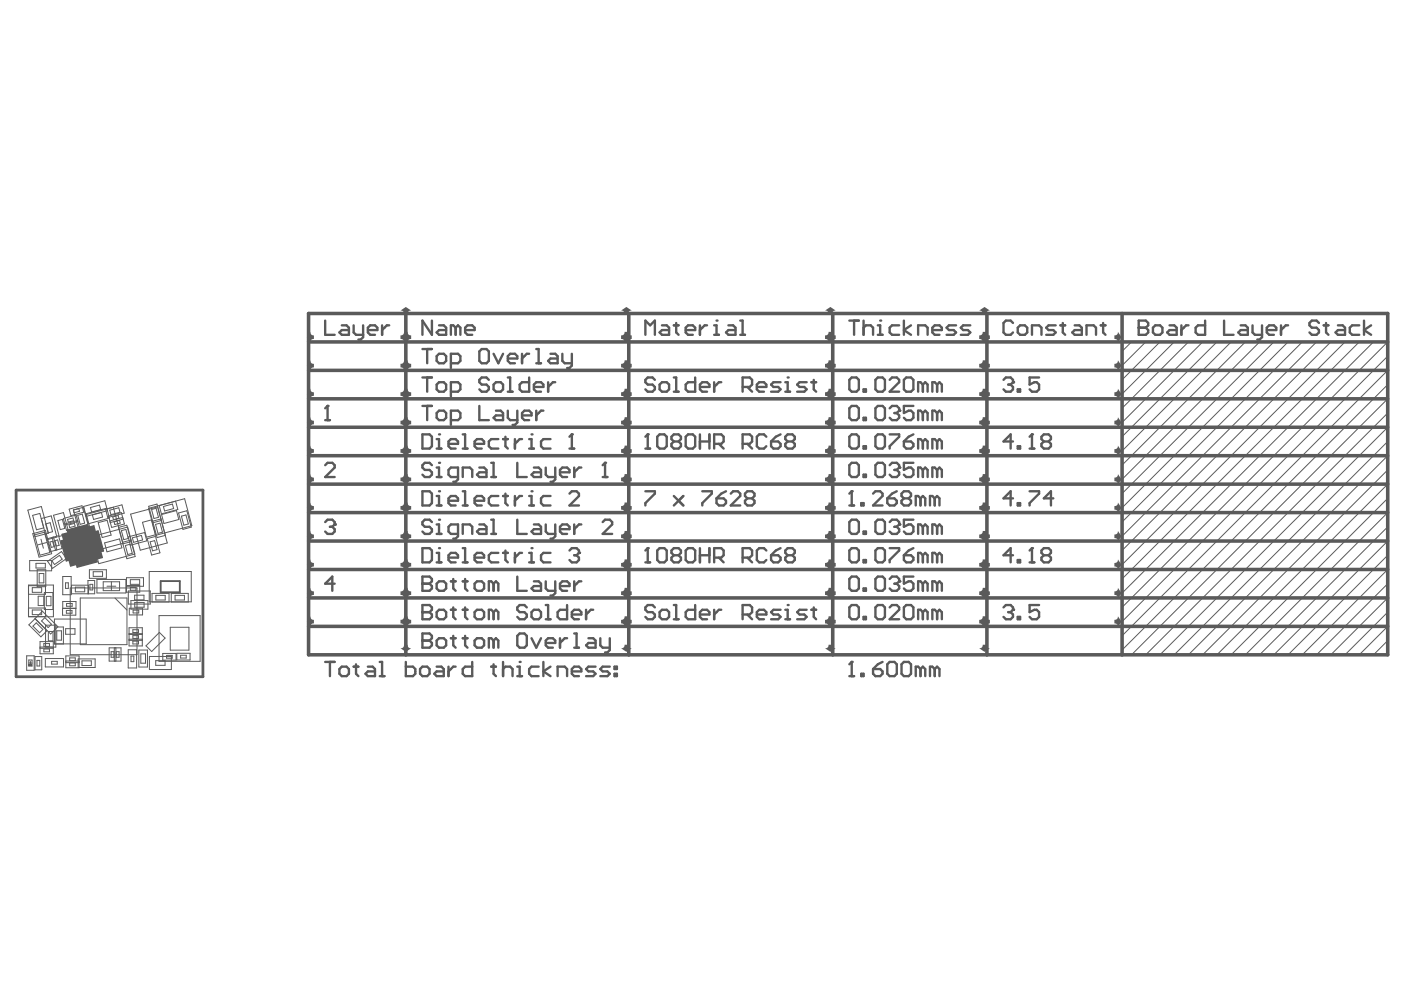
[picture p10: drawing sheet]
<svg xmlns="http://www.w3.org/2000/svg" width="297mm" height="210mm" viewBox="0 0 297 210" stroke-linecap="round" stroke-linejoin="round" font-family="sans-serif">
<g fill="none" stroke="#5a5a5a" stroke-width=".21">
<path d="M6.9 113.2l2.7-.8 1.4 5-2.7 .7zM8.7 114.3l.5 1.9M9.9 115l-1.9 .5M10 114.2l2.4-.6 .7 2.7-2.4 .7zM10.1 119l2.9-2.1 1.1 1.5-3 2.1zM11 114l.8 2.7M11.3 113.9l.8 2.7M13.4 109.9l2.7-.7 .7 2.5-2.7 .8zM14.7 108l2.7-.8 .3 1.4-2.7 .7zM16.5 110.4l-2.8 .7M16.5 110.6l-2.7 .7M22.4 108l3.5-1 .4 1.8-3.5 .9z"/>
<path d="M23 109.4l2.7-.7 .7 2.4-2.7 .7zM26 109.7l-2.7 .7M26.1 110.1l-2.7 .7M27.2 113.8l3.5-.9 .4 1.8-3.5 .9zM27.7 114.5l-1.7 .5 .9 3.5 1.8-.5-1.8-6.6-1.8 .4 1 3.5 1.7-.5M31.2 114.2l1.8-.5 .9 3.5-1.8 .5zM31.5 107.3l1.8-.4 1.8 6.6-1.8 .5zM33.8 107.2l3.4-.9 .5 1.7-3.5 1zM34.1 110l-1.7 .5M34.2 110.4l-1.7 .4M37.9 108.8l1.7-.5 .9 3.5-1.7 .4zM5.7 139h1.5v3.1h-1.5z"/>
<path d="M6 128.9h3.6v1.8h-3.6zM6 124.2h3.6v1.8h-3.6zM6.1 132.5l1.3-1.3 2.6 2.5-1.3 1.3zM7.4 139.2h1.5v2.8h-1.5zM7.9 120.8h1.8v3.6h-1.8zM8.5 136h2.8v2.6h-2.8zM8.5 137.5h2.8M8.5 137.2h2.8M9.4 125.6h1.8v3.6h-1.8zM11.6 132.9h1.8v3.6h-1.8zM13.3 129h2.8v1.4h-2.8zM13.3 127.5h2.8v1.5h-2.8z"/>
<path d="M14 139.1h2.8v2.5h-2.8zM16.6 139.7h3.6v1.8h-3.6zM18.6 125.9v-2.8h1.5v2.8h-4.9v-1.8h3.6v1.8M19 120.8h3.6v1.8h-3.6zM20.5 122.9h6.2v2.8h-6.2zM22.7 124.3h1.9M23.1 137.4h2.6v2.8h-2.6zM23.6 123.4v1.8M24.2 137.4v2.8M24.6 137.4v2.8M26.8 124.1h2.8v1.5h-2.8v-3.1h3.6v1.8h-3.6M27.4 133.1h2.8v3.9h-2.8z"/>
<path d="M27.4 135.5h2.8M27.4 134.4h2.8M27.4 135.8h2.8M27.4 134.5h2.8M27.4 129h2.8v1.4h-2.8zM27.8 127.3h3.6v1.9h-3.6zM29.4 137.8h1.9v3.6h-1.9zM31.7 139.2h4.6v2.8h-4.6zM32.2 125.8h3.6v1.8h-3.6zM33.7 130.5h8.7v9.7h-8.7zM34.5 138.5h2.8v1.5h-2.8zM36.3 125.8h3.6v1.8h-3.6z"/>
<path d="M37.5 138.5h2.8v1.4h-2.8zM6.1 140.6h.7M6.4 140.2v.7M14 140.2h2.8M14 140.5h2.8"/>
</g>
<path d="M13.2 113.3l1.2-.3-.1-.6 4.2-1.1 .1 .5 1.3-.3 .3 1.2 .6-.1 1.1 4.2-.6 .2 .4 1.2-1.3 .3 .2 .6-4.2 1.1-.2-.5-1.2 .3-.4-1.2-.5 .1-1.2-4.2 .6-.2z" fill="#5a5a5a"/>
<path d="M13.2 113.3l1.2-.3-.1-.6 4.2-1.1 .1 .5 1.3-.3 .3 1.2 .6-.1 1.1 4.2-.6 .2 .4 1.2-1.3 .3 .2 .6-4.2 1.1-.2-.5-1.2 .3-.4-1.2-.5 .1-1.2-4.2 .6-.2z" fill="none" stroke="#5a5a5a" stroke-width=".3"/>
<g fill="none" stroke="#5a5a5a" stroke-width=".21">
<path d="M6.3 118.8h4.6v2.2h-4.6zM7.3 113.4l2.1-.6 1.2 4.3-2.1 .6-2.6-9.5 2.9-.8 1.5 5.6-2.9 .8M8.8 109.9l2.1-.5 1.2 4.5-2.1 .5zM10.6 114.9l.5-.1 .4 1.1-.6 .2zM11 118.9l1.6-1.1 .6 .8-1.6 1.1zM11.4 109.2l2.1-.5 1.2 4.5-2.1 .5zM11.7 114.6l.5-.1 .3 1.1-.5 .2zM14.3 110.1l1.2-.3 .1 .6-1.1 .3zM14.6 111.3l1.2-.3 .1 .5-1.1 .4zM15.6 108.1l1.1-.3 .2 .6-1.2 .3zM15.6 108.1l2.1-.5 1.2 4.5-2.1 .5zM17.7 107.4l4.5-1.2 1 3.6-4.5 1.3z"/>
<path d="M18.3 109.1l5.7-1.6 2.1 7.7-5.7 1.5zM19.4 113.8l7.7-2 1.5 5.7-7.7 2zM22.6 107.7l-4.5 1.3M22.8 108.3l-4.5 1.2M23.3 108.2l1.9-.5 .2 .9-1.9 .5zM23.9 109.6l1.2-.3 .1 .6-1.1 .3zM24.2 110.6l1.1-.3 .2 .6-1.2 .3zM25.7 112.5l1-.2 .5 1.9-1 .2zM26.6 115.7l.9-.3 .5 1.9-.9 .3zM27.7 109l5.7-1.5 2.1 7.6-5.8 1.6zM28.1 114l1.9-.5 .2 1-1.9 .5zM31.5 107.8l7.6-2.1 1.6 5.8-7.7 2z"/>
<path d="M31.8 114.9l1-.3 .5 1.9-1 .3zM32.1 108l1-.2 .5 1.9-1 .2zM33 111.2l.9-.3 .5 1.9-.9 .3zM34.6 107.4l2-.5 .2 .9-1.9 .5zM38.5 109.4l.9-.2 .5 1.9-.9 .3zM6.1 124h5.2v6.8h-5.2zM6.1 139.9h.7v1.3h-.7zM6.8 129.3h2v1h-2zM6.8 124.6h2v1h-2zM7 132.8l.7-.7 1.4 1.4-.7 .7zM7.4 131.1l1.6-1.5 3.3 3.3-1.6 1.5zM8.3 121.6h1v2h-1z"/>
<path d="M9.3 136.4h1.2v.6h-1.2zM9.3 137.6h1.2v.6h-1.2zM9.6 139.6h3.9v1.8h-3.9zM9.7 132.6h2.1v4.6h-2.1zM9.8 126.4h1v2h-1zM11.5 131.3h6.8v5.2h-6.8zM12 133.7h1v2h-1zM13.3 122.2h1.8v3.9h-1.8zM14.1 129.4h1.2v.6h-1.2zM14.1 128h1.2v.5h-1.2zM14.8 139.5h1.2v.6h-1.2zM14.9 124.7h14.1v14.1h-14.1z"/>
<path d="M16 124.5h2v1h-2zM19.1 123.9h.6v1.2h-.6zM19.8 121.2h1.9v1h-1.9zM21.9 123.4h3.5v1.8h-3.5zM23.6 138.2h.6v1.2h-.6zM24.6 138.2h.6v1.2h-.6zM27.2 137.8h1.8v3.8h-1.8zM27.2 125.3h4.7v2.8h-4.7zM27.6 122.9h2v1h-2zM27.6 124.6h1.2v.5h-1.2zM28.2 135.9h1.2v.6h-1.2zM28.2 133.5h1.2v.6h-1.2z"/>
<path d="M28.2 134.8h1.2v.6h-1.2zM28.2 129.4h1.2v.6h-1.2zM28.6 127.8h2v.9h-2zM29.9 138.6h.9v2h-.9zM31 136.9l2.8-2.8 1.2 1.2-2.8 2.8zM31.6 121.2h9v6.4h-9zM33 126.2h2v1h-2zM35.3 139h1.2v.6h-1.2zM36.1 133h4v4.8h-4zM37.1 126.2h2v1h-2zM38.3 138.9h1.2v.6h-1.2zM7.8 140h.6v1.2h-.6z"/>
<path d="M14.8 140.6h1.2v.6h-1.2zM17.4 140.1h2v1h-2zM33 140.1h2v1h-2z"/>
</g>
<path d="M6.1 140.8h.7v.4h-.7z" fill-rule="evenodd" fill="#5a5a5a"/>
<g fill="none" stroke="#5a5a5a" stroke-width=".21">
<path d="M6.9 109.3l1.5-.4 .9 3-1.6 .4zM7.6 119.4h2v1h-2zM9.7 111.1l.9-.3 .5 1.9-.9 .3zM12.3 110.4l.9-.3 .5 1.9-.9 .3zM13.8 113.7l5.7-1.6 1.6 5.7-5.8 1.6zM16.2 113l-1.8 3.1M16.5 109.3l.9-.3 .6 1.9-1 .3zM19.2 107.6l1.9-.5 .2 1-1.9 .5zM19.6 109.2l1.9-.5 .3 .9-2 .5zM20.8 110.8l1.9-.5 .9 3.2-1.9 .5zM22.2 115.1l3.1-.8 .5 1.9-3.1 .8zM30.2 110.7l1.9-.5 .8 3.2-1.8 .5z"/>
<path d="M34.3 109.1l3.1-.8 .5 1.8-3.1 .9zM8.1 126.4h1.2v2h-1.2zM8.8 131.7l.7-.7 1.4 1.4-.7 .7zM10.3 133.9h.9v2h-.9zM13.9 123.6h.6v1.2h-.6zM13.9 133.3h2v1.2h-2zM17 126.8h9.9v9.9h-9.9zM24.4 126.8l2.5 2.5M27.8 139.1h.6v1.2h-.6zM28.5 126.2h2v1h-2zM10.9 140.2h1.2v.6h-1.2z"/>
</g>
<path d="M34.1 123.2h4v2.4h-4z" fill="none" stroke="#5a5a5a" stroke-width=".39"/>
<g fill="#5a5a5a">
<path d="M65.8 124.6a.67 .67 0 0 0 .8 .8v.7a.67 .67 0 0 0-.8 .8l-.8-1.1z"/>
<path d="M84.9 119.4a.67 .67 0 0 0 .8-.8h.7a.67 .67 0 0 0 .8 .8v.7a.67 .67 0 0 0-.8 .8h-.7a.67 .67 0 0 0-.8-.8z"/>
<path d="M65.8 118.6a.67 .67 0 0 0 .8 .8v.7a.67 .67 0 0 0-.8 .8l-.8-1.2z"/>
<path d="M131.7 125.4a.67 .67 0 0 0 .7-.8h.8a.67 .67 0 0 0 .7 .8v.7a.67 .67 0 0 0-.7 .8h-.8a.67 .67 0 0 0-.7-.8z"/>
<path d="M84.9 125.4a.67 .67 0 0 0 .8-.8h.7a.67 .67 0 0 0 .8 .8v.7a.67 .67 0 0 0-.8 .8h-.7a.67 .67 0 0 0-.8-.8z"/>
<path d="M131.7 119.4a.67 .67 0 0 0 .7-.8h.8a.67 .67 0 0 0 .7 .8v.7a.67 .67 0 0 0-.7 .8h-.8a.67 .67 0 0 0-.7-.8z"/>
<path d="M84.9 107.3a.67 .67 0 0 0 .8-.8h.7a.67 .67 0 0 0 .8 .8v.8a.67 .67 0 0 0-.8 .7h-.7a.67 .67 0 0 0-.8-.7z"/>
<path d="M84.9 101.3a.67 .67 0 0 0 .8-.8h.7a.67 .67 0 0 0 .8 .8v.7a.67 .67 0 0 0-.8 .8h-.7a.67 .67 0 0 0-.8-.8z"/>
<path d="M65.8 100.5a.67 .67 0 0 0 .8 .8v.7a.67 .67 0 0 0-.8 .8l-.8-1.2z"/>
<path d="M131.7 107.3a.67 .67 0 0 0 .7-.8h.8a.67 .67 0 0 0 .7 .8v.8a.67 .67 0 0 0-.7 .7h-.8a.67 .67 0 0 0-.7-.7z"/>
<path d="M131.7 101.3a.67 .67 0 0 0 .7-.8h.8a.67 .67 0 0 0 .7 .8v.7a.67 .67 0 0 0-.7 .8h-.8a.67 .67 0 0 0-.7-.8z"/>
<path d="M65.8 106.5a.67 .67 0 0 0 .8 .8v.8a.67 .67 0 0 0-.8 .7l-.8-1.1z"/>
<path d="M65.8 112.6a.67 .67 0 0 0 .8 .7v.8a.67 .67 0 0 0-.8 .7l-.8-1.1z"/>
<path d="M84.9 113.3a.67 .67 0 0 0 .8-.7h.7a.67 .67 0 0 0 .8 .7v.8a.67 .67 0 0 0-.8 .7h-.7a.67 .67 0 0 0-.8-.7z"/>
<path d="M131.7 113.3a.67 .67 0 0 0 .7-.7h.8a.67 .67 0 0 0 .7 .7v.8a.67 .67 0 0 0-.7 .7h-.8a.67 .67 0 0 0-.7-.7z"/>
<path d="M84.9 131.4a.67 .67 0 0 0 .8-.7h.7a.67 .67 0 0 0 .8 .7v.8a.67 .67 0 0 0-.8 .7h-.7a.67 .67 0 0 0-.8-.7z"/>
<path d="M131.7 131.4a.67 .67 0 0 0 .7-.7h.8a.67 .67 0 0 0 .7 .7v.8a.67 .67 0 0 0-.7 .7h-.8a.67 .67 0 0 0-.7-.7z"/>
<path d="M131.7 137.5a.67 .67 0 0 0 .7-.8h.8a.67 .67 0 0 0 .7 .8l-1.1 .7z"/>
<path d="M65.8 130.7a.67 .67 0 0 0 .8 .7v.8a.67 .67 0 0 0-.8 .7l-.8-1.1z"/>
<path d="M84.9 137.5a.67 .67 0 0 0 .8-.8h.7a.67 .67 0 0 0 .8 .8l-1.2 .7z"/>
<path d="M131.7 89.2a.67 .67 0 0 0 .7-.7h.8a.67 .67 0 0 0 .7 .7v.8a.67 .67 0 0 0-.7 .7h-.8a.67 .67 0 0 0-.7-.7z"/>
<path d="M84.9 89.2a.67 .67 0 0 0 .8-.7h.7a.67 .67 0 0 0 .8 .7v.8a.67 .67 0 0 0-.8 .7h-.7a.67 .67 0 0 0-.8-.7z"/>
<path d="M65.8 88.5a.67 .67 0 0 0 .8 .7v.8a.67 .67 0 0 0-.8 .7l-.8-1.1z"/>
<path d="M207.6 77.1a.67 .67 0 0 0 .8-.7h.7a.67 .67 0 0 0 .8 .7v.8a.67 .67 0 0 0-.8 .8h-.7a.67 .67 0 0 0-.8-.8z"/>
<path d="M207.6 71.1a.67 .67 0 0 0 .8-.7h.7a.67 .67 0 0 0 .8 .7v.8a.67 .67 0 0 0-.8 .7h-.7a.67 .67 0 0 0-.8-.7z"/>
<path d="M236.3 71.1a.67 .67 0 0 0 .7-.7l.8 1.1-.8 1.1a.67 .67 0 0 0-.7-.7z"/>
<path d="M207.6 83.2a.67 .67 0 0 0 .8-.8h.7a.67 .67 0 0 0 .8 .8v.7a.67 .67 0 0 0-.8 .8h-.7a.67 .67 0 0 0-.8-.8z"/>
<path d="M236.3 77.1a.67 .67 0 0 0 .7-.7l.8 1.1-.8 1.2a.67 .67 0 0 0-.7-.8z"/>
<path d="M236.3 83.2a.67 .67 0 0 0 .7-.8l.8 1.2-.8 1.1a.67 .67 0 0 0-.7-.8z"/>
<path d="M207.6 89.2a.67 .67 0 0 0 .8-.7h.7a.67 .67 0 0 0 .8 .7v.8a.67 .67 0 0 0-.8 .7h-.7a.67 .67 0 0 0-.8-.7z"/>
<path d="M174.9 89.2a.67 .67 0 0 0 .8-.7h.7a.67 .67 0 0 0 .8 .7v.8a.67 .67 0 0 0-.8 .7h-.7a.67 .67 0 0 0-.8-.7z"/>
<path d="M236.3 89.2a.67 .67 0 0 0 .7-.7l.8 1.1-.8 1.1a.67 .67 0 0 0-.7-.7z"/>
<path d="M174.9 65.8l1.2-.7 1.1 .7a.67 .67 0 0 0-.8 .8h-.7a.67 .67 0 0 0-.8-.8z"/>
<path d="M65.8 70.4a.67 .67 0 0 0 .8 .7v.8a.67 .67 0 0 0-.8 .7l-.8-1.1z"/>
<path d="M131.7 65.8l1.1-.7 1.1 .7a.67 .67 0 0 0-.7 .8h-.8a.67 .67 0 0 0-.7-.8z"/>
<path d="M84.9 71.1a.67 .67 0 0 0 .8-.7h.7a.67 .67 0 0 0 .8 .7v.8a.67 .67 0 0 0-.8 .7h-.7a.67 .67 0 0 0-.8-.7z"/>
<path d="M84.9 65.8l1.1-.7 1.2 .7a.67 .67 0 0 0-.8 .8h-.7a.67 .67 0 0 0-.8-.8z"/>
<path d="M207.6 65.8l1.1-.7 1.2 .7a.67 .67 0 0 0-.8 .8h-.7a.67 .67 0 0 0-.8-.8z"/>
<path d="M174.9 71.1a.67 .67 0 0 0 .8-.7h.7a.67 .67 0 0 0 .8 .7v.8a.67 .67 0 0 0-.8 .7h-.7a.67 .67 0 0 0-.8-.7z"/>
<path d="M131.7 71.1a.67 .67 0 0 0 .7-.7h.8a.67 .67 0 0 0 .7 .7v.8a.67 .67 0 0 0-.7 .7h-.8a.67 .67 0 0 0-.7-.7z"/>
<path d="M131.7 77.1a.67 .67 0 0 0 .7-.7h.8a.67 .67 0 0 0 .7 .7v.8a.67 .67 0 0 0-.7 .8h-.8a.67 .67 0 0 0-.7-.8z"/>
<path d="M84.9 77.1a.67 .67 0 0 0 .8-.7h.7a.67 .67 0 0 0 .8 .7v.8a.67 .67 0 0 0-.8 .8h-.7a.67 .67 0 0 0-.8-.8z"/>
<path d="M84.9 83.2a.67 .67 0 0 0 .8-.8h.7a.67 .67 0 0 0 .8 .8v.7a.67 .67 0 0 0-.8 .8h-.7a.67 .67 0 0 0-.8-.8z"/>
<path d="M174.9 77.1a.67 .67 0 0 0 .8-.7h.7a.67 .67 0 0 0 .8 .7v.8a.67 .67 0 0 0-.8 .8h-.7a.67 .67 0 0 0-.8-.8z"/>
<path d="M131.7 83.2a.67 .67 0 0 0 .7-.8h.8a.67 .67 0 0 0 .7 .8v.7a.67 .67 0 0 0-.7 .8h-.8a.67 .67 0 0 0-.7-.8z"/>
<path d="M174.9 83.2a.67 .67 0 0 0 .8-.8h.7a.67 .67 0 0 0 .8 .8v.7a.67 .67 0 0 0-.8 .8h-.7a.67 .67 0 0 0-.8-.8z"/>
<path d="M65.8 76.4a.67 .67 0 0 0 .8 .7v.8a.67 .67 0 0 0-.8 .8l-.8-1.2z"/>
<path d="M65.8 82.4a.67 .67 0 0 0 .8 .8v.7a.67 .67 0 0 0-.8 .8l-.8-1.1z"/>
<path d="M236.3 95.2a.67 .67 0 0 0 .7-.7l.8 1.1-.8 1.1a.67 .67 0 0 0-.7-.7z"/>
<path d="M207.6 131.4a.67 .67 0 0 0 .8-.7h.7a.67 .67 0 0 0 .8 .7v.8a.67 .67 0 0 0-.8 .7h-.7a.67 .67 0 0 0-.8-.7z"/>
<path d="M207.6 95.2a.67 .67 0 0 0 .8-.7h.7a.67 .67 0 0 0 .8 .7v.8a.67 .67 0 0 0-.8 .7h-.7a.67 .67 0 0 0-.8-.7z"/>
<path d="M174.9 107.3a.67 .67 0 0 0 .8-.8h.7a.67 .67 0 0 0 .8 .8v.8a.67 .67 0 0 0-.8 .7h-.7a.67 .67 0 0 0-.8-.7z"/>
<path d="M174.9 125.4a.67 .67 0 0 0 .8-.8h.7a.67 .67 0 0 0 .8 .8v.7a.67 .67 0 0 0-.8 .8h-.7a.67 .67 0 0 0-.8-.8z"/>
<path d="M174.9 95.2a.67 .67 0 0 0 .8-.7h.7a.67 .67 0 0 0 .8 .7v.8a.67 .67 0 0 0-.8 .7h-.7a.67 .67 0 0 0-.8-.7z"/>
<path d="M174.9 113.3a.67 .67 0 0 0 .8-.7h.7a.67 .67 0 0 0 .8 .7v.8a.67 .67 0 0 0-.8 .7h-.7a.67 .67 0 0 0-.8-.7z"/>
<path d="M174.9 137.5a.67 .67 0 0 0 .8-.8h.7a.67 .67 0 0 0 .8 .8l-1.1 .7z"/>
<path d="M174.9 131.4a.67 .67 0 0 0 .8-.7h.7a.67 .67 0 0 0 .8 .7v.8a.67 .67 0 0 0-.8 .7h-.7a.67 .67 0 0 0-.8-.7z"/>
<path d="M236.3 119.4a.67 .67 0 0 0 .7-.8l.8 1.1-.8 1.2a.67 .67 0 0 0-.7-.8z"/>
<path d="M174.9 119.4a.67 .67 0 0 0 .8-.8h.7a.67 .67 0 0 0 .8 .8v.7a.67 .67 0 0 0-.8 .8h-.7a.67 .67 0 0 0-.8-.8z"/>
<path d="M207.6 119.4a.67 .67 0 0 0 .8-.8h.7a.67 .67 0 0 0 .8 .8v.7a.67 .67 0 0 0-.8 .8h-.7a.67 .67 0 0 0-.8-.8z"/>
<path d="M207.6 107.3a.67 .67 0 0 0 .8-.8h.7a.67 .67 0 0 0 .8 .8v.8a.67 .67 0 0 0-.8 .7h-.7a.67 .67 0 0 0-.8-.7z"/>
<path d="M207.6 137.5a.67 .67 0 0 0 .8-.8h.7a.67 .67 0 0 0 .8 .8l-1.2 .7z"/>
<path d="M236.3 101.3a.67 .67 0 0 0 .7-.8l.8 1.1-.8 1.2a.67 .67 0 0 0-.7-.8z"/>
<path d="M236.3 125.4a.67 .67 0 0 0 .7-.8l.8 1.2-.8 1.1a.67 .67 0 0 0-.7-.8z"/>
<path d="M207.6 101.3a.67 .67 0 0 0 .8-.8h.7a.67 .67 0 0 0 .8 .8v.7a.67 .67 0 0 0-.8 .8h-.7a.67 .67 0 0 0-.8-.8z"/>
<path d="M236.3 107.3a.67 .67 0 0 0 .7-.8l.8 1.2-.8 1.1a.67 .67 0 0 0-.7-.7z"/>
<path d="M236.3 131.4a.67 .67 0 0 0 .7-.7l.8 1.1-.8 1.1a.67 .67 0 0 0-.7-.7z"/>
<path d="M236.3 113.3a.67 .67 0 0 0 .7-.7l.8 1.1-.8 1.1a.67 .67 0 0 0-.7-.7z"/>
<path d="M207.6 113.3a.67 .67 0 0 0 .8-.7h.7a.67 .67 0 0 0 .8 .7v.8a.67 .67 0 0 0-.8 .7h-.7a.67 .67 0 0 0-.8-.7z"/>
<path d="M207.6 125.4a.67 .67 0 0 0 .8-.8h.7a.67 .67 0 0 0 .8 .8v.7a.67 .67 0 0 0-.8 .8h-.7a.67 .67 0 0 0-.8-.8z"/>
<path d="M174.9 101.3a.67 .67 0 0 0 .8-.8h.7a.67 .67 0 0 0 .8 .8v.7a.67 .67 0 0 0-.8 .8h-.7a.67 .67 0 0 0-.8-.8z"/>
<path d="M65.8 94.5a.67 .67 0 0 0 .8 .7v.8a.67 .67 0 0 0-.8 .7l-.8-1.1z"/>
<path d="M131.7 95.2a.67 .67 0 0 0 .7-.7h.8a.67 .67 0 0 0 .7 .7v.8a.67 .67 0 0 0-.7 .7h-.8a.67 .67 0 0 0-.7-.7z"/>
<path d="M84.9 95.2a.67 .67 0 0 0 .8-.7h.7a.67 .67 0 0 0 .8 .7v.8a.67 .67 0 0 0-.8 .7h-.7a.67 .67 0 0 0-.8-.7z"/>
</g>
<g fill="none" stroke="#5a5a5a" stroke-width=".21">
<path d="M239.9 72.5l-2 2M242.9 72.5l-5 5M245.9 72.5l-8 8M249 72.5l-11.1 11M252 72.5l-14.1 14.1M255 72.5l-17.1 17.1M258 72.5l-20.1 20.1M261 72.5l-23.1 23.1M264 72.5l-26.1 26.1M267.1 72.5l-29.2 29.1M270.1 72.5l-32.2 32.1M273.1 72.5l-35.2 35.2"/>
<path d="M276.1 72.5l-38.2 38.2M279.1 72.5l-41.2 41.2M282.2 72.5l-44.3 44.2M285.2 72.5l-47.3 47.2M288.2 72.5l-50.3 50.2M291.2 72.5l-53.3 53.3M294.2 78.5l-56.3 56.3M294.2 75.5l-56.3 56.3M294.2 72.5l-56.3 56.3M294.2 99.6l-39.2 39.2M294.2 90.6l-48.3 48.2M294.2 93.6l-45.2 45.2"/>
<path d="M294.2 84.6l-54.3 54.2M294.2 96.6l-42.2 42.2M294.2 87.6l-51.3 51.2M294.2 81.5l-56.3 56.3M294.2 105.7l-33.2 33.1M294.2 102.6l-36.2 36.2M294.2 114.7l-24.1 24.1M294.2 117.7l-21.1 21.1M294.2 111.7l-27.1 27.1M294.2 108.7l-30.2 30.1M294.2 135.8l-3 3M294.2 129.8l-9 9"/>
<path d="M294.2 132.8l-6 6M294.2 126.8l-12 12M294.2 120.7l-18.1 18.1M294.2 123.8l-15.1 15"/>
</g>
<g fill="none" stroke="#5a5a5a" stroke-width=".75">
<path d="M65.4 72.5h228.8M65.4 66.5h228.8v72.3h-228.8zM65.4 78.5h228.8M86 66.5v72.3M133.3 66.5v72.3M176.6 66.5v72.3M209.2 66.5v72.3M237.9 66.5v72.3M65.4 90.6h228.8M65.4 96.6h228.8M65.4 84.6h228.8M65.4 102.6h228.8"/>
<path d="M65.4 108.7h228.8M65.4 114.7h228.8M65.4 132.8h228.8M65.4 120.7h228.8M65.4 126.8h228.8"/>
</g>
<path d="M3.4 103.9h39.6v39.6h-39.6z" fill="none" stroke="#5a5a5a" stroke-width=".59"/>
<path d="M180.1 86.6l.5-.5h1l.5 .5v2l-.5 .5h-1l-.5-.5zM183.1 88.6h.5v.5h-.5zM186.1 86.1h1l.5 .5v2l-.5 .5h-1l-.5-.5v-2zM188.6 86.6l.5-.5h1l.5 .5v.5" fill="none" stroke="#5a5a5a" stroke-width=".5"/>
<circle cx="190.6" cy="87.1" r=".25" fill="#5a5a5a"/>
<g fill="none" stroke="#5a5a5a" stroke-width=".5">
<path d="M189.6 87.6h.5M190.1 87.6l.5 .5v.5l-.5 .5h-1l-.5-.5M190.6 87.1l-.5 .5M193.7 86.1h-2.1v1.5l1-.5h.6l.5 .5v1l-.5 .5h-1.1l-.5-.5M195.7 87.6l-.5-.5h-.5v2M195.7 87.6v1.5M195.7 87.6l.5-.5 .5 .5v1.5M198.7 87.6l-.5-.5h-.5v2M198.7 87.6v1.5M198.7 87.6l.5-.5 .5 .5v1.5M89.6 116.2h1.5l.5 .5v2l-.5 .5h-1.5zM92.6 119.2h1"/>
<path d="M92.6 117.2h.5v2M71 123.8h-2.1l1.6-1.5v3"/>
</g>
<circle cx="93.1" cy="116.2" r=".25" fill="#5a5a5a"/>
<path d="M95.1 118.2h2v-.5l-.5-.5h-1l-.5 .5v1l.5 .5h1M98.1 119.2h1M98.1 116.2h.5v3M100.6 118.2h2v-.5l-.5-.5h-1l-.5 .5v1l.5 .5h1M105.7 117.2h-1.6l-.5 .5v1l.5 .5h1.6M106.7 117.2h1M107.2 116.7v2l.5 .5M109.2 117.2v2M110.7 117.2h-.5l-1 1M112.2 119.2h1M112.2 117.2h.5v2" fill="none" stroke="#5a5a5a" stroke-width=".5"/>
<circle cx="112.7" cy="116.2" r=".25" fill="#5a5a5a"/>
<path d="M116.7 117.2h-1.5l-.5 .5v1l.5 .5h1.5M120.7 116.7l.5-.5h1l.6 .5v.5" fill="none" stroke="#5a5a5a" stroke-width=".5"/>
<circle cx="122.8" cy="117.2" r=".25" fill="#5a5a5a"/>
<path d="M68.9 89.1h1.1M69.4 86.1v3M121.7 117.7h.5M122.2 117.7l.6 .5v.5l-.6 .5h-1l-.5-.5M122.8 117.2l-.6 .5" fill="none" stroke="#5a5a5a" stroke-width=".5"/>
<circle cx="69.4" cy="86.1" r=".25" fill="#5a5a5a"/>
<g fill="none" stroke="#5a5a5a" stroke-width=".5">
<path d="M69.4 86.1l-.5 .5M89.6 86.1h2M90.6 86.1v3M93.1 87.1h1l.5 .5v1l-.5 .5h-1l-.5-.5v-1zM95.6 89.1h1.5l.5-.5v-1l-.5-.5h-1.5v3M101.6 86.1v3h2M105.2 87.1h1l.5 .5v1.5h-1.5l-.6-.5 .6-.5h1.5M107.7 87.1v1.5l.5 .5h1.5M109.7 87.1v2.5l-.5 .5h-.5M110.7 88.1h2v-.5l-.5-.5h-1l-.5 .5v1l.5 .5h1M113.7 87.1v2M115.2 87.1h-.5l-1 1"/>
<path d="M89.6 128.3v3h1.5l.5-.5v-.5l-.5-.5h-1.5M180.1 128.8l.5-.5h1l.5 .5v2l-.5 .5h-1l-.5-.5zM183.1 130.8h.5v.5h-.5zM186.1 128.3h1l.5 .5v2l-.5 .5h-1l-.5-.5v-2zM188.6 128.8l.5-.5h1l.5 .5v.5l-2 2h2M192.1 128.3h1.1l.5 .5v2l-.5 .5h-1.1l-.5-.5v-2zM195.7 129.8l-.5-.5h-.5v2M195.7 129.8v1.5M195.7 129.8l.5-.5 .5 .5v1.5M198.7 129.8l-.5-.5h-.5v2M198.7 129.8v1.5M198.7 129.8l.5-.5 .5 .5v1.5"/>
</g>
<circle cx="89.6" cy="129.8" r=".25" fill="#5a5a5a"/>
<g fill="none" stroke="#5a5a5a" stroke-width=".5">
<path d="M89.6 128.3h1.5l.5 .5v.5l-.5 .5h-1.5M89.6 134.3v3h1.5l.5-.5v-.5l-.5-.5h-1.5M93.1 129.3h1l.5 .5v1l-.5 .5h-1l-.5-.5v-1zM95.6 129.3h1M96.1 128.8v2l.5 .5M98.1 129.3h1M98.6 128.8v2l.5 .5M100.6 129.8l.5-.5h1l.5 .5v1l-.5 .5h-1l-.5-.5zM104.6 129.8l-.5-.5h-.5v2M104.6 129.8v1.5M104.6 129.8l.6-.5 .5 .5v1.5M111.7 128.8l-.5-.5h-1l-.5 .5v.5l.5 .5h1l.5 .5v.5l-.5 .5h-1l-.5-.5"/>
<path d="M113.2 129.3h1l.5 .5v1l-.5 .5h-1l-.5-.5v-1zM115.7 128.3h.5v3M115.7 131.3h1M120.2 128.3v3h-1.5l-.5-.5v-1l.5-.5h1.5M121.2 130.3h2.1v-.5l-.5-.5h-1.1l-.5 .5v1l.5 .5h1.1M124.3 129.3v2M125.8 129.3h-.5l-1 1"/>
</g>
<circle cx="89.6" cy="135.8" r=".25" fill="#5a5a5a"/>
<g fill="none" stroke="#5a5a5a" stroke-width=".5">
<path d="M89.6 92.1h1.5l.5 .5v2l-.5 .5h-1.5zM92.6 95.1h1M92.6 93.1h.5v2M89.6 134.3h1.5l.5 .5v.5l-.5 .5h-1.5M93.1 135.3h1l.5 .5v1l-.5 .5h-1l-.5-.5v-1zM95.6 135.3h1M96.1 134.8v2l.5 .5M98.1 135.3h1M98.6 134.8v2l.5 .5M100.6 135.8l.5-.5h1l.5 .5v1l-.5 .5h-1l-.5-.5zM104.6 135.8l-.5-.5h-.5v2M104.6 135.8v1.5"/>
<path d="M104.6 135.8l.6-.5 .5 .5v1.5M109.7 134.8l.5-.5h1l.5 .5v2l-.5 .5h-1l-.5-.5zM112.7 135.3l1 2 1-2M115.7 136.3h2v-.5l-.5-.5h-1l-.5 .5v1l.5 .5h1M118.7 135.3v2M120.2 135.3h-.5l-1 1M121.7 134.3h.5v3M121.7 137.3h1.1M124.8 135.3h1l.5 .5v1.5h-1.5l-.5-.5 .5-.5h1.5M127.3 135.3v1.5l.5 .5h1.5M129.3 135.3v2.5l-.5 .5h-.5"/>
</g>
<circle cx="93.1" cy="92.1" r=".25" fill="#5a5a5a"/>
<path d="M95.1 94.1h2v-.5l-.5-.5h-1l-.5 .5v1l.5 .5h1M98.1 95.1h1M98.1 92.1h.5v3M100.6 94.1h2v-.5l-.5-.5h-1l-.5 .5v1l.5 .5h1M105.7 93.1h-1.6l-.5 .5v1l.5 .5h1.6M106.7 93.1h1M107.2 92.6v2l.5 .5M109.2 93.1v2M110.7 93.1h-.5l-1 1M112.2 95.1h1M112.2 93.1h.5v2" fill="none" stroke="#5a5a5a" stroke-width=".5"/>
<circle cx="112.7" cy="92.1" r=".25" fill="#5a5a5a"/>
<path d="M116.7 93.1h-1.5l-.5 .5v1l.5 .5h1.5M120.7 95.1h1M121.2 92.1v3" fill="none" stroke="#5a5a5a" stroke-width=".5"/>
<circle cx="121.2" cy="92.1" r=".25" fill="#5a5a5a"/>
<g fill="none" stroke="#5a5a5a" stroke-width=".5">
<path d="M89.6 74h2M90.6 74v3M91.6 68v3l-2-3v3M93.1 69h1l.5 .5v1.5h-1.5l-.5-.5 .5-.5h1.5M93.1 75h1l.5 .5v1l-.5 .5h-1l-.5-.5v-1zM95.6 77h1.5l.5-.5v-1l-.5-.5h-1.5v3M96.6 69.5l-.5-.5h-.5v2M96.6 69.5v1.5M96.6 69.5l.5-.5 .5 .5v1.5M98.6 70h2v-.5l-.5-.5h-1l-.5 .5v1l.5 .5h1M102.1 74h1l.5 .5v2l-.5 .5h-1l-.5-.5v-2zM104.6 75l1.1 2 1-2"/>
<path d="M107.7 76h2v-.5l-.5-.5h-1l-.5 .5v1l.5 .5h1M110.7 75v2M112.2 75h-.5l-1 1M113.7 74h.5v3M113.7 77h1M116.7 75h1l.5 .5v1.5h-1.5l-.5-.5 .5-.5h1.5M119.2 75v1.5l.5 .5h1.5M121.2 75v2.5l-.5 .5h-.5M121.2 92.1l-.5 .5M180.1 116.7l.5-.5h1l.5 .5v2l-.5 .5h-1l-.5-.5zM183.1 118.7h.5v.5h-.5zM186.1 116.2h1l.5 .5v2l-.5 .5h-1l-.5-.5v-2z"/>
<path d="M188.6 116.2h2v.5l-2 2v.5M191.6 117.7h1.6l.5 .5v.5l-.5 .5h-1.1l-.5-.5zM193.7 116.2l-1.1 .5-1 1M195.7 117.7l-.5-.5h-.5v2M195.7 117.7v1.5M195.7 117.7l.5-.5 .5 .5v1.5M198.7 117.7l-.5-.5h-.5v2M198.7 117.7v1.5M198.7 117.7l.5-.5 .5 .5v1.5M68.9 140.3h2.1M70 140.3v3.1M72 141.9l.5-.6h1l.5 .6v1l-.5 .5h-1l-.5-.5z"/>
<path d="M75 141.3h1M75.5 140.8v2.1l.5 .5M78 141.3h1l.5 .6v1.5h-1.5l-.5-.5 .5-.5h1.5M80.5 140.3h.5v3.1M80.5 143.4h1M86 140.3v3.1h1.6l.5-.5v-1l-.5-.6h-1.6M89.1 141.9l.5-.6h1l.5 .6v1l-.5 .5h-1l-.5-.5zM92.6 141.3h1l.5 .6v1.5h-1.5l-.5-.5 .5-.5h1.5M95.1 141.3v2.1M96.6 141.3h-.5l-1 1.1M100.1 140.3v3.1h-1.5l-.5-.5v-1l.5-.6h1.5M104.1 141.3h1"/>
<path d="M104.6 140.8v2.1l.5 .5M106.7 141.9l.5-.6h1l.5 .6v1.5M106.7 140.3v3.1M109.7 143.4h1M109.7 141.3h.5v2.1"/>
</g>
<circle cx="110.2" cy="140.3" r=".25" fill="#5a5a5a"/>
<g fill="none" stroke="#5a5a5a" stroke-width=".5">
<path d="M68.9 110.7l.5-.5h1.1l.5 .5v.5M136.8 104.2h2v.5l-2 2v.5M142.9 105.2l2 2M144.9 105.2l-2 2M148.9 104.2h2v.5l-2 2v.5M151.9 105.7h1.5l.5 .5v.5l-.5 .5h-1l-.5-.5zM153.9 104.2l-1 .5-1 1M154.9 104.7l.5-.5h1l.5 .5v.5l-2 2h2M158.5 105.7l-.5-.5v-.5l.5-.5h1l.5 .5v.5l-.5 .5M158.5 105.7l-.5 .5v.5l.5 .5h1l.5-.5v-.5l-.5-.5M158.5 105.7h1M114.2 141.3h-1.5l-.5 .6v1l.5 .5h1.5"/>
<path d="M115.2 140.3v3.1M116.7 141.3l-1.5 1.1 1.5 1M118.2 143.4v-2.1h1.5l.5 .6v1.5M121.2 142.4h2.1v-.5l-.6-.6h-1l-.5 .6v1l.5 .5h1M126.3 141.3h-1.5l-.5 .6 .5 .5h1l.5 .5-.5 .5h-1.5M129.3 141.3h-1.5l-.5 .6 .5 .5h1l.5 .5-.5 .5h-1.5M130.3 141.3h.5v.6h-.5zM130.3 142.9h.5v.5h-.5z"/>
</g>
<circle cx="71" cy="111.2" r=".25" fill="#5a5a5a"/>
<path d="M70 111.7h.5M70.5 111.7l.5 .5v.5l-.5 .5h-1.1l-.5-.5M71 111.2l-.5 .5M180.1 110.7l.5-.5h1l.5 .5v2l-.5 .5h-1l-.5-.5zM183.1 112.7h.5v.5h-.5zM186.1 110.2h1l.5 .5v2l-.5 .5h-1l-.5-.5v-2zM188.6 110.7l.5-.5h1l.5 .5v.5" fill="none" stroke="#5a5a5a" stroke-width=".5"/>
<circle cx="190.6" cy="111.2" r=".25" fill="#5a5a5a"/>
<path d="M241.4 68v3h1.5l.5-.5v-.5l-.5-.5h-1.5M189.6 111.7h.5M190.1 111.7l.5 .5v.5l-.5 .5h-1l-.5-.5M190.6 111.2l-.5 .5M193.7 110.2h-2.1v1.5l1-.5h.6l.5 .5v1l-.5 .5h-1.1l-.5-.5M195.7 111.7l-.5-.5h-.5v2M195.7 111.7v1.5M195.7 111.7l.5-.5 .5 .5v1.5M198.7 111.7l-.5-.5h-.5v2M198.7 111.7v1.5M198.7 111.7l.5-.5 .5 .5v1.5" fill="none" stroke="#5a5a5a" stroke-width=".5"/>
<circle cx="241.4" cy="69.5" r=".25" fill="#5a5a5a"/>
<g fill="none" stroke="#5a5a5a" stroke-width=".5">
<path d="M241.4 68h1.5l.5 .5v.5l-.5 .5h-1.5M244.4 69.5l.5-.5h1.1l.5 .5v1l-.5 .5h-1.1l-.5-.5zM248 69h1l.5 .5v1.5h-1.5l-.5-.5 .5-.5h1.5M250.5 69v2M252 69h-.5l-1 1M255.5 68v3h-1.5l-.5-.5v-1l.5-.5h1.5M259.5 68v3h2M263 69h1.1l.5 .5v1.5h-1.6l-.5-.5 .5-.5h1.6M265.6 69v1.5l.5 .5h1.5M267.6 69v2.5l-.5 .5h-.5M268.6 70h2v-.5l-.5-.5h-1l-.5 .5v1l.5 .5h1M271.6 69v2"/>
<path d="M273.1 69h-.5l-1 1M279.6 68.5l-.5-.5h-1l-.5 .5v.5l.5 .5h1l.5 .5v.5l-.5 .5h-1l-.5-.5M280.6 69h1.1M281.2 68.5v2l.5 .5M283.7 69h1l.5 .5v1.5h-1.5l-.5-.5 .5-.5h1.5M288.2 69h-1.5l-.5 .5v1l.5 .5h1.5M289.2 68v3M290.7 69l-1.5 1 1.5 1M91.6 110.7l-.5-.5h-1l-.5 .5v.5l.5 .5h1l.5 .5v.5l-.5 .5h-1l-.5-.5M92.6 113.2h1M92.6 111.2h.5v2"/>
</g>
<circle cx="93.1" cy="110.2" r=".25" fill="#5a5a5a"/>
<g fill="none" stroke="#5a5a5a" stroke-width=".5">
<path d="M138.8 80.5l-.5-.5h-1l-.5 .5v.5l.5 .5h1l.5 .5v.5l-.5 .6h-1l-.5-.6M140.4 81h1l.5 .5v1l-.5 .6h-1l-.6-.6v-1zM142.9 80h.5v3.1M142.9 83.1h1M147.4 80v3.1h-1.5l-.5-.6v-1l.5-.5h1.5M148.4 82h2v-.5l-.5-.5h-1l-.5 .5v1l.5 .6h1M151.4 81v2.1M152.9 81h-.5l-1 1M157.4 82h1.6l.5-.5v-1l-.5-.5h-1.6v3.1M158.5 82l1 1.1M160.5 82h2v-.5l-.5-.5h-1l-.5 .5v1l.5 .6h1M165.5 81h-1.5l-.5 .5 .5 .5h1l.5 .5-.5 .6h-1.5"/>
<path d="M166.5 83.1h1M166.5 81h.5v2.1M97.1 113.2h-1.5l-.5-.5v-1l.5-.5h1.5v2.5l-.5 .5h-.5M98.1 113.2v-2h1.5l.5 .5v1.5M101.6 111.2h1l.5 .5v1.5h-1.5l-.5-.5 .5-.5h1.5M104.1 113.2h1.1M104.1 110.2h.5v3M109.7 110.2v3h2M113.2 111.2h1l.5 .5v1.5h-1.5l-.5-.5 .5-.5h1.5M115.7 111.2v1.5l.5 .5h1.5M117.7 111.2v2.5l-.5 .5h-.5M118.7 112.2h2v-.5l-.5-.5h-1l-.5 .5v1l.5 .5h1"/>
<path d="M121.7 111.2v2M123.3 111.2h-.5l-1.1 1M127.8 110.7l.5-.5h1l.5 .5v.5l-2 2h2"/>
</g>
<circle cx="167" cy="80" r=".25" fill="#5a5a5a"/>
<path d="M171 81h-1.5l-.5 .5 .5 .5h1l.5 .5-.5 .6h-1.5M172 81h1M172.5 80.5v2l.5 .6M89.6 122.3v3h1.5l.5-.5v-.5l-.5-.5h-1.5" fill="none" stroke="#5a5a5a" stroke-width=".5"/>
<circle cx="89.6" cy="123.8" r=".25" fill="#5a5a5a"/>
<g fill="none" stroke="#5a5a5a" stroke-width=".5">
<path d="M68.9 68v3h2.1M72.5 69h1l.5 .5v1.5h-1.5l-.5-.5 .5-.5h1.5M75 69v1.5l.5 .5h1.5M77 69v2.5l-.5 .5h-.5M78 70h2v-.5l-.5-.5h-1l-.5 .5v1l.5 .5h1M81 69v2M82.5 69h-.5l-1 1M136.8 119.2h1M137.3 116.2v3M89.6 122.3h1.5l.5 .5v.5l-.5 .5h-1.5M93.1 123.3h1l.5 .5v1l-.5 .5h-1l-.5-.5v-1zM95.6 123.3h1"/>
<path d="M96.1 122.8v2l.5 .5M98.1 123.3h1M98.6 122.8v2l.5 .5M100.6 123.8l.5-.5h1l.5 .5v1l-.5 .5h-1l-.5-.5zM104.6 123.8l-.5-.5h-.5v2M104.6 123.8v1.5M104.6 123.8l.6-.5 .5 .5v1.5M109.7 122.3v3h2M113.2 123.3h1l.5 .5v1.5h-1.5l-.5-.5 .5-.5h1.5M115.7 123.3v1.5l.5 .5h1.5M117.7 123.3v2.5l-.5 .5h-.5M118.7 124.3h2v-.5l-.5-.5h-1l-.5 .5v1l.5 .5h1"/>
<path d="M121.7 123.3v2M123.3 123.3h-.5l-1.1 1"/>
</g>
<circle cx="137.3" cy="116.2" r=".25" fill="#5a5a5a"/>
<g fill="none" stroke="#5a5a5a" stroke-width=".5">
<path d="M180.1 92.6l.5-.5h1l.5 .5v2l-.5 .5h-1l-.5-.5zM183.1 94.6h.5v.5h-.5zM186.1 92.1h1l.5 .5v2l-.5 .5h-1l-.5-.5v-2zM188.6 92.1h2v.5l-2 2v.5M191.6 93.6h1.6l.5 .5v.5l-.5 .5h-1.1l-.5-.5zM193.7 92.1l-1.1 .5-1 1M195.7 93.6l-.5-.5h-.5v2M195.7 93.6v1.5M195.7 93.6l.5-.5 .5 .5v1.5M198.7 93.6l-.5-.5h-.5v2M198.7 93.6v1.5M198.7 93.6l.5-.5 .5 .5v1.5"/>
<path d="M137.3 116.2l-.5 .5M139.3 116.7l.5-.5h1.1l.5 .5v2l-.5 .5h-1.1l-.5-.5zM142.9 117.7l-.5-.5v-.5l.5-.5h1l.5 .5v.5l-.5 .5M142.9 117.7l-.5 .5v.5l.5 .5h1l.5-.5v-.5l-.5-.5M142.9 117.7h1M145.4 116.7l.5-.5h1l.5 .5v2l-.5 .5h-1l-.5-.5zM148.4 117.7h2M148.4 116.2v3M150.4 116.2v3M151.4 118.2h1.5l.5-.5v-1l-.5-.5h-1.5v3M152.4 118.2l1 1M157.4 118.2h1.6l.5-.5v-1l-.5-.5h-1.6v3"/>
<path d="M158.5 118.2l1 1M162.5 116.7l-.5-.5h-1l-.5 .5v2l.5 .5h1l.5-.5M163.5 117.7h1.5l.5 .5v.5l-.5 .5h-1l-.5-.5zM165.5 116.2l-1 .5-1 1M167 117.7l-.5-.5v-.5l.5-.5h1l.5 .5v.5l-.5 .5M167 117.7l-.5 .5v.5l.5 .5h1l.5-.5v-.5l-.5-.5M167 117.7h1M138.8 128.8l-.5-.5h-1l-.5 .5v.5l.5 .5h1l.5 .5v.5l-.5 .5h-1l-.5-.5M140.4 129.3h1l.5 .5v1l-.5 .5h-1l-.6-.5v-1zM142.9 128.3h.5v3M142.9 131.3h1M147.4 128.3v3h-1.5l-.5-.5v-1l.5-.5h1.5"/>
<path d="M148.4 130.3h2v-.5l-.5-.5h-1l-.5 .5v1l.5 .5h1M151.4 129.3v2M152.9 129.3h-.5l-1 1M157.4 130.3h1.6l.5-.5v-1l-.5-.5h-1.6v3M158.5 130.3l1 1M160.5 130.3h2v-.5l-.5-.5h-1l-.5 .5v1l.5 .5h1M165.5 129.3h-1.5l-.5 .5 .5 .5h1l.5 .5-.5 .5h-1.5M166.5 131.3h1M166.5 129.3h.5v2"/>
</g>
<circle cx="167" cy="128.3" r=".25" fill="#5a5a5a"/>
<path d="M180.1 98.6l.5-.5h1l.5 .5v2l-.5 .5h-1l-.5-.5zM186.1 98.1h1l.5 .5v2l-.5 .5h-1l-.5-.5v-2zM188.6 98.6l.5-.5h1l.5 .5v.5M183.1 100.6h.5v.5h-.5zM171 129.3h-1.5l-.5 .5 .5 .5h1l.5 .5-.5 .5h-1.5M172 129.3h1M172.5 128.8v2l.5 .5" fill="none" stroke="#5a5a5a" stroke-width=".5"/>
<circle cx="190.6" cy="99.1" r=".25" fill="#5a5a5a"/>
<g fill="none" stroke="#5a5a5a" stroke-width=".5">
<path d="M136.8 95.1h1M137.3 92.1v3M180.1 80.5l.5-.5h1l.5 .5v2l-.5 .6h-1l-.5-.6zM183.1 82.5h.5v.6h-.5zM186.1 80h1l.5 .5v2l-.5 .6h-1l-.5-.6v-2zM188.6 80.5l.5-.5h1l.5 .5v.5l-2 2.1h2M189.6 99.6h.5M190.1 99.6l.5 .5v.5l-.5 .5h-1l-.5-.5M190.6 99.1l-.5 .5M192.1 80h1.1l.5 .5v2l-.5 .6h-1.1l-.5-.6v-2zM193.7 98.1h-2.1v1.5l1-.5h.6l.5 .5v1l-.5 .5h-1.1l-.5-.5M195.7 99.6l-.5-.5h-.5v2"/>
<path d="M195.7 81.5l-.5-.5h-.5v2.1M195.7 81.5v1.6M195.7 99.6v1.5M195.7 99.6l.5-.5 .5 .5v1.5M195.7 81.5l.5-.5 .5 .5v1.6M198.7 99.6l-.5-.5h-.5v2M198.7 81.5l-.5-.5h-.5v2.1M198.7 81.5v1.6M198.7 99.6v1.5M198.7 99.6l.5-.5 .5 .5v1.5M198.7 81.5l.5-.5 .5 .5v1.6"/>
</g>
<circle cx="137.3" cy="92.1" r=".25" fill="#5a5a5a"/>
<g fill="none" stroke="#5a5a5a" stroke-width=".5">
<path d="M137.3 92.1l-.5 .5M139.3 92.6l.5-.5h1.1l.5 .5v2l-.5 .5h-1.1l-.5-.5zM142.9 93.6l-.5-.5v-.5l.5-.5h1l.5 .5v.5l-.5 .5M142.9 93.6l-.5 .5v.5l.5 .5h1l.5-.5v-.5l-.5-.5M142.9 93.6h1M145.4 92.6l.5-.5h1l.5 .5v2l-.5 .5h-1l-.5-.5zM148.4 93.6h2M148.4 92.1v3M150.4 92.1v3M151.4 94.1h1.5l.5-.5v-1l-.5-.5h-1.5v3M152.4 94.1l1 1M157.4 94.1h1.6l.5-.5v-1l-.5-.5h-1.6v3"/>
<path d="M158.5 94.1l1 1M162.5 92.6l-.5-.5h-1l-.5 .5v2l.5 .5h1l.5-.5M163.5 93.6h1.5l.5 .5v.5l-.5 .5h-1l-.5-.5zM165.5 92.1l-1 .5-1 1M167 93.6l-.5-.5v-.5l.5-.5h1l.5 .5v.5l-.5 .5M167 93.6l-.5 .5v.5l.5 .5h1l.5-.5v-.5l-.5-.5M167 93.6h1M214.8 117.7h-2l1.5-1.5v3M215.8 118.7h.5v.5h-.5zM218.3 119.2h1M218.8 116.2v3"/>
</g>
<circle cx="218.8" cy="116.2" r=".25" fill="#5a5a5a"/>
<path d="M214.8 105.7h-2l1.5-1.5v3M215.8 106.7h.5v.5h-.5zM218.3 104.2h2v.5l-2 2v.5M218.8 116.2l-.5 .5M221.3 117.7l-.5-.5v-.5l.5-.5h1l.5 .5v.5l-.5 .5M221.3 117.7l-.5 .5v.5l.5 .5h1l.5-.5v-.5l-.5-.5M221.3 117.7h1M223.3 105.7h-2l1.5-1.5v3M180.1 143.4h1M180.6 140.3v3.1" fill="none" stroke="#5a5a5a" stroke-width=".5"/>
<circle cx="180.6" cy="140.3" r=".25" fill="#5a5a5a"/>
<g fill="none" stroke="#5a5a5a" stroke-width=".5">
<path d="M89.6 104.2h1.5l.5 .5v2l-.5 .5h-1.5zM92.6 107.2h1M92.6 105.2h.5v2M180.6 140.3l-.5 .5M182.6 142.9h.5v.5h-.5zM185.1 141.9h1.5l.5 .5v.5l-.5 .5h-1l-.5-.5zM187.1 140.3l-1 .5-1 1.1M188.1 140.8l.5-.5h1l.5 .5v2.1l-.5 .5h-1l-.5-.5zM191.1 140.8l.5-.5h1l.6 .5v2.1l-.6 .5h-1l-.5-.5zM195.2 141.9l-.5-.6h-.5v2.1M195.2 141.9v1.5M195.2 141.9l.5-.6 .5 .6v1.5"/>
<path d="M198.2 141.9l-.5-.6h-.5v2.1M198.2 141.9v1.5M198.2 141.9l.5-.6 .5 .6v1.5"/>
</g>
<circle cx="93.1" cy="104.2" r=".25" fill="#5a5a5a"/>
<path d="M95.1 106.2h2v-.5l-.5-.5h-1l-.5 .5v1l.5 .5h1M98.1 107.2h1M98.1 104.2h.5v3M100.6 106.2h2v-.5l-.5-.5h-1l-.5 .5v1l.5 .5h1M105.7 105.2h-1.6l-.5 .5v1l.5 .5h1.6M106.7 105.2h1M107.2 104.7v2l.5 .5M109.2 105.2v2M110.7 105.2h-.5l-1 1M112.2 107.2h1M112.2 105.2h.5v2" fill="none" stroke="#5a5a5a" stroke-width=".5"/>
<circle cx="112.7" cy="104.2" r=".25" fill="#5a5a5a"/>
<path d="M180.1 68h2M181.1 68v3M183.1 68v3M183.1 69.5l.5-.5h1l.5 .5v1.5M186.1 69h.5v2M186.1 71h1M116.7 105.2h-1.5l-.5 .5v1l.5 .5h1.5M120.7 104.7l.5-.5h1l.6 .5v.5l-2.1 2h2.1" fill="none" stroke="#5a5a5a" stroke-width=".5"/>
<circle cx="186.6" cy="68" r=".25" fill="#5a5a5a"/>
<path d="M190.6 69h-1.5l-.5 .5v1l.5 .5h1.5M191.6 68v3M193.2 69l-1.6 1 1.6 1M194.7 71v-2h1.5l.5 .5v1.5M197.7 70h2v-.5l-.5-.5h-1l-.5 .5v1l.5 .5h1M202.7 69h-1.5l-.5 .5 .5 .5h1l.5 .5-.5 .5h-1.5M205.7 69h-1.5l-.5 .5 .5 .5h1l.5 .5-.5 .5h-1.5M91.6 98.6l-.5-.5h-1l-.5 .5v.5l.5 .5h1l.5 .5v.5l-.5 .5h-1l-.5-.5M92.6 99.1h.5v2M92.6 101.1h1" fill="none" stroke="#5a5a5a" stroke-width=".5"/>
<circle cx="93.1" cy="98.1" r=".25" fill="#5a5a5a"/>
<g fill="none" stroke="#5a5a5a" stroke-width=".5">
<path d="M101.6 99.1h1l.5 .5v1.5h-1.5l-.5-.5 .5-.5h1.5M104.1 98.1h.5v3M109.7 98.1v3h2M113.2 99.1h1l.5 .5v1.5h-1.5l-.5-.5 .5-.5h1.5M115.7 99.1v1.5l.5 .5h1.5M117.7 99.1v2.5l-.5 .5h-.5M121.7 99.1v2M123.3 99.1h-.5l-1.1 1M128.3 98.1v3M97.1 101.1h-1.5l-.5-.5v-1l.5-.5h1.5v2.5l-.5 .5h-.5M98.1 101.1v-2h1.5l.5 .5v1.5M104.1 101.1h1.1"/>
<path d="M118.7 100.1h2v-.5l-.5-.5h-1l-.5 .5v1l.5 .5h1M127.8 101.1h1"/>
</g>
<circle cx="128.3" cy="98.1" r=".25" fill="#5a5a5a"/>
<path d="M136.8 71v-3l1 1 1-1v3M140.4 69h1l.5 .5v1.5h-1.5l-.6-.5 .6-.5h1.5M142.9 69h1M143.4 68.5v2l.5 .5M145.4 70h2v-.5l-.5-.5h-1l-.5 .5v1l.5 .5h1M148.4 69v2M149.9 69h-.5l-1 1M151.4 69h.5v2M151.4 71h1M128.3 98.1l-.5 .5" fill="none" stroke="#5a5a5a" stroke-width=".5"/>
<circle cx="151.9" cy="68" r=".25" fill="#5a5a5a"/>
<path d="M154.4 69h1l.5 .5v1.5h-1.5l-.5-.5 .5-.5h1.5M156.9 71h1.1M156.9 68h.5v3M212.8 128.8l.5-.5h1l.5 .5v.5" fill="none" stroke="#5a5a5a" stroke-width=".5"/>
<circle cx="214.8" cy="129.3" r=".25" fill="#5a5a5a"/>
<path d="M180.1 122.8l.5-.5h1l.5 .5v2l-.5 .5h-1l-.5-.5zM183.1 124.8h.5v.5h-.5zM186.1 122.3h1l.5 .5v2l-.5 .5h-1l-.5-.5v-2zM188.6 122.8l.5-.5h1l.5 .5v.5M213.8 129.8h.5M214.3 129.8l.5 .5v.5l-.5 .5h-1l-.5-.5M214.8 129.3l-.5 .5M215.8 130.8h.5v.5h-.5zM220.3 128.3h-2v1.5l1-.5h.5l.5 .5v1l-.5 .5h-1l-.5-.5" fill="none" stroke="#5a5a5a" stroke-width=".5"/>
<circle cx="190.6" cy="123.3" r=".25" fill="#5a5a5a"/>
<g fill="none" stroke="#5a5a5a" stroke-width=".5">
<path d="M214.8 68.5l-.5-.5h-1l-.5 .5v2l.5 .5h1l.5-.5M215.8 69.5l.5-.5h1l.5 .5v1l-.5 .5h-1l-.5-.5zM218.8 71v-2h1.5l.5 .5v1.5M223.8 69h-1.5l-.5 .5 .5 .5h1l.5 .5-.5 .5h-1.5M224.8 69h1M225.3 68.5v2l.5 .5M227.8 69h1.1l.5 .5v1.5h-1.6l-.5-.5 .5-.5h1.6M230.4 71v-2h1.5l.5 .5v1.5M233.4 69h1M233.9 68.5v2l.5 .5M68.9 98.6l.5-.5h1.1l.5 .5v.5l-2.1 2h2.1M89.6 80h2"/>
<path d="M90.6 80v3.1M93.1 81h1l.5 .5v1l-.5 .6h-1l-.5-.6v-1zM95.6 83.1h1.5l.5-.6v-1l-.5-.5h-1.5v3.1M103.6 80.5l-.5-.5h-1l-.5 .5v.5l.5 .5h1l.5 .5v.5l-.5 .6h-1l-.5-.6M105.2 81h1l.5 .5v1l-.5 .6h-1l-.6-.6v-1zM107.7 80h.5v3.1M107.7 83.1h1M112.2 80v3.1h-1.5l-.5-.6v-1l.5-.5h1.5M113.2 82h2v-.5l-.5-.5h-1l-.5 .5v1l.5 .6h1M116.2 81v2.1M117.7 81h-.5l-1 1M212.8 80.5l.5-.5h1l.5 .5v.5"/>
<path d="M189.6 123.8h.5M190.1 123.8l.5 .5v.5l-.5 .5h-1l-.5-.5M190.6 123.3l-.5 .5M193.7 122.3h-2.1v1.5l1-.5h.6l.5 .5v1l-.5 .5h-1.1l-.5-.5M195.7 123.8l-.5-.5h-.5v2M195.7 123.8v1.5M195.7 123.8l.5-.5 .5 .5v1.5M198.7 123.8l-.5-.5h-.5v2M198.7 123.8v1.5M198.7 123.8l.5-.5 .5 .5v1.5"/>
</g>
<circle cx="214.8" cy="81" r=".25" fill="#5a5a5a"/>
<path d="M213.8 81.5h.5M214.3 81.5l.5 .5v.5l-.5 .6h-1l-.5-.6M214.8 81l-.5 .5M214.8 93.6h-2l1.5-1.5v3M215.8 82.5h.5v.6h-.5zM215.8 94.6h.5v.5h-.5zM218.3 95.1h1M218.8 92.1v3M220.3 80h-2v1.5l1-.5h.5l.5 .5v1l-.5 .6h-1l-.5-.6" fill="none" stroke="#5a5a5a" stroke-width=".5"/>
<circle cx="218.8" cy="92.1" r=".25" fill="#5a5a5a"/>
<path d="M218.8 92.1l-.5 .5M221.3 93.6l-.5-.5v-.5l.5-.5h1l.5 .5v.5l-.5 .5M221.3 93.6l-.5 .5v.5l.5 .5h1l.5-.5v-.5l-.5-.5M221.3 93.6h1M180.1 107.2h1M180.6 104.2v3" fill="none" stroke="#5a5a5a" stroke-width=".5"/>
<circle cx="180.6" cy="104.2" r=".25" fill="#5a5a5a"/>
<g fill="none" stroke="#5a5a5a" stroke-width=".5">
<path d="M180.6 104.2l-.5 .5M182.6 106.7h.5v.5h-.5zM185.1 104.7l.5-.5h1l.5 .5v.5l-2 2h2M188.1 105.7h1.5l.5 .5v.5l-.5 .5h-1l-.5-.5zM190.1 104.2l-1 .5-1 1M191.6 105.7l-.5 .5v.5l.5 .5h1l.6-.5v-.5l-.6-.5M191.6 105.7l-.5-.5v-.5l.5-.5h1l.6 .5v.5l-.6 .5M191.6 105.7h1M195.2 105.7l-.5-.5h-.5v2M195.2 105.7v1.5M195.2 105.7l.5-.5 .5 .5v1.5M198.2 105.7l-.5-.5h-.5v2"/>
<path d="M198.2 105.7v1.5M198.2 105.7l.5-.5 .5 .5v1.5"/>
</g>
</svg>
